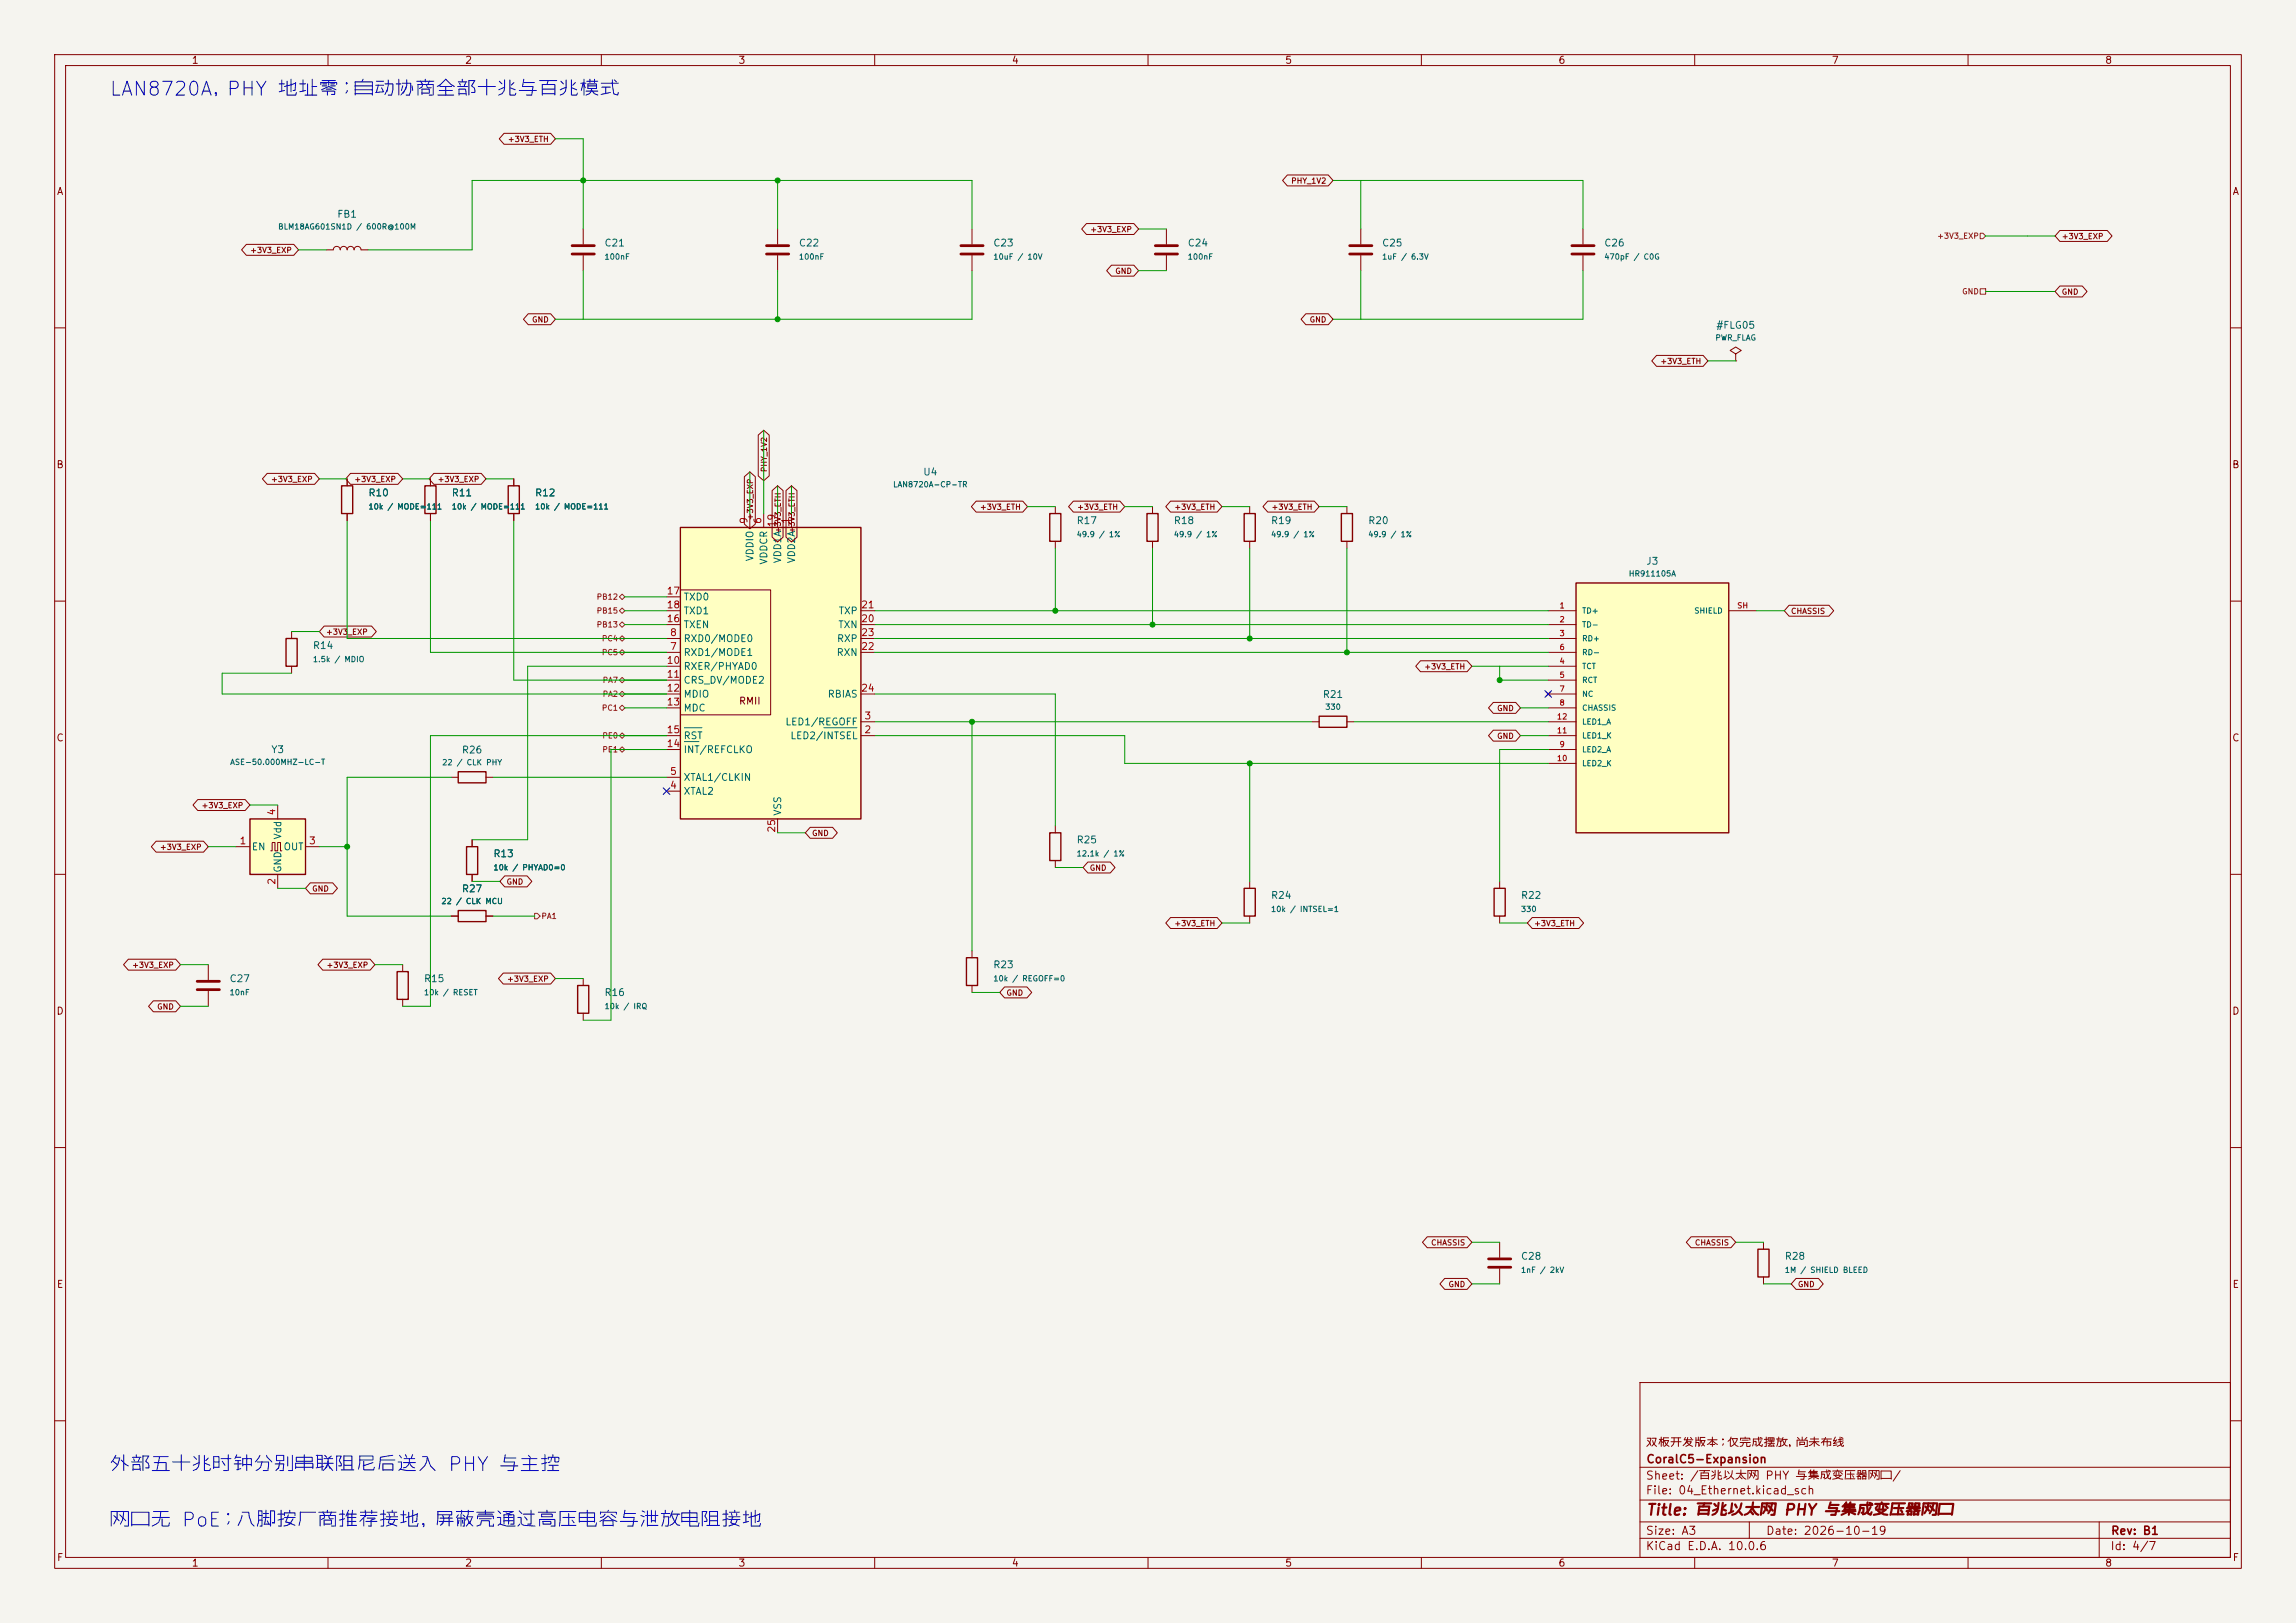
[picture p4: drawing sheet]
<svg xmlns="http://www.w3.org/2000/svg" width="420mm" height="297mm" viewBox="0 0 420 297" stroke-linecap="round" stroke-linejoin="round" font-family="sans-serif">
<defs><g id="words">
<g font-size="2.5" fill="#0000c2">
<text x="19.8" y="18.2">LAN8720A，PHY 地址零；自动协商全部十兆与百兆模式</text>
<text x="19.8" y="269.9">外部五十兆时钟分别串联阻尼后送入 PHY 与主控</text>
<text x="19.8" y="280">网口无 PoE；八脚按厂商推荐接地，屏蔽壳通过高压电容与泄放电阻接地</text>
</g>
<text font-size="2" fill="#840000" x="301" y="277.8">Title: 百兆以太网 PHY 与集成变压器网口</text>
<g font-size="1.5" fill="#840000">
<text x="300.9" y="265.1">双板开发版本；仅完成摆放，尚未布线</text>
<text x="301" y="268.1">CoralC5-Expansion</text>
<text x="300.9" y="273.8">File: 04_Ethernet.kicad_sch</text>
<text x="300.9" y="271.1">Sheet: /百兆以太网 PHY 与集成变压器网口/</text>
<text x="300.9" y="281.2">Size: A3</text>
<text x="322.9" y="281.2">Date: 2026-10-19</text>
<text x="386" y="281.2">Rev: B1</text>
<text x="300.9" y="284">KiCad E.D.A. 10.0.6</text>
<text x="385.9" y="284">Id: 4/7</text>
</g>
<g font-size="1.3" fill="#840000">
<text x="35" y="12">1</text>
<text x="85" y="12">2</text>
<text x="135" y="12">3</text>
<text x="185" y="12">4</text>
<text x="235" y="12">5</text>
<text x="285" y="12">6</text>
<text x="335" y="12">7</text>
<text x="385" y="12">8</text>
<text x="10.3" y="36">A</text>
<text x="408.3" y="36">A</text>
<text x="10.2" y="86">B</text>
<text x="408.2" y="86">B</text>
<text x="135.1" y="129.2">RMII</text>
<text x="10.2" y="136">C</text>
<text x="408.2" y="136">C</text>
<text x="10.2" y="186">D</text>
<text x="408.2" y="186">D</text>
<text x="10.3" y="236">E</text>
<text x="408.3" y="236">E</text>
<text x="10.3" y="286">F</text>
<text x="35" y="287">1</text>
<text x="85" y="287">2</text>
<text x="135" y="287">3</text>
<text x="185" y="287">4</text>
<text x="235" y="287">5</text>
<text x="285" y="287">6</text>
<text x="335" y="287">7</text>
<text x="385" y="287">8</text>
<text x="408.3" y="286">F</text>
</g>
<g font-size="1.3" fill="#006464">
<text x="61.6" y="40.1">FB1</text>
<text x="110.5" y="45.4">C21</text>
<text x="146" y="45.4">C22</text>
<text x="181.6" y="45.4">C23</text>
<text x="217.2" y="45.4">C24</text>
<text x="252.7" y="45.4">C25</text>
<text x="293.4" y="45.4">C26</text>
<text x="313.8" y="60.5">#FLG05</text>
<text x="168.8" y="87.3">U4</text>
<text x="67.3" y="91.1">R10</text>
<text x="82.5" y="91.1">R11</text>
<text x="97.8" y="91.1">R12</text>
<text x="196.8" y="96.2">R17</text>
<text x="214.6" y="96.2">R18</text>
<text x="232.4" y="96.2">R19</text>
<text x="250.2" y="96.2">R20</text>
<text x="138.1" y="102.8" transform="rotate(-90 138.1 102.8)">VDDIO</text>
<text x="140.7" y="103.4" transform="rotate(-90 140.7 103.4)">VDDCR</text>
<text x="143.2" y="103.2" transform="rotate(-90 143.2 103.2)">VDD1A</text>
<text x="145.7" y="103.2" transform="rotate(-90 145.7 103.2)">VDD2A</text>
<text x="301" y="103.6">J3</text>
<text x="124.9" y="110.2">TXD0</text>
<text x="124.9" y="112.7">TXD1</text>
<text x="153.3" y="112.7">TXP</text>
<text x="57.1" y="119.1">R14</text>
<text x="124.9" y="117.8">RXD0/MODE0</text>
<text x="124.9" y="115.3">TXEN</text>
<text x="153" y="117.8">RXP</text>
<text x="153.2" y="115.3">TXN</text>
<text x="124.9" y="120.3">RXD1/MODE1</text>
<text x="124.9" y="122.9">RXER/PHYAD0</text>
<text x="124.9" y="125.4">CRS_DV/MODE2</text>
<text x="152.9" y="120.3">RXN</text>
<text x="124.9" y="128">MDIO</text>
<text x="124.9" y="130.5">MDC</text>
<text x="151.3" y="128">RBIAS</text>
<text x="241.9" y="128">R21</text>
<text x="124.9" y="135.6">RST</text>
<text x="143.6" y="133">LED1/REGOFF</text>
<text x="144.5" y="135.6">LED2/INTSEL</text>
<text x="49.5" y="138.1">Y3</text>
<text x="84.4" y="138.2">R26</text>
<text x="124.9" y="143.2">XTAL1/CLKIN</text>
<text x="124.9" y="138.1">INT/REFCLKO</text>
<text x="124.9" y="145.7">XTAL2</text>
<text x="143.2" y="149.4" transform="rotate(-90 143.2 149.4)">VSS</text>
<text x="45.9" y="155.9">EN</text>
<text x="51.8" y="153.7" transform="rotate(-90 51.8 153.7)">Vdd</text>
<text x="51.8" y="155.9">OUT</text>
<text x="196.8" y="154.6">R25</text>
<text x="51.8" y="159.8" transform="rotate(-90 51.8 159.8)">GND</text>
<text x="90.2" y="157.2">R13</text>
<text x="84.4" y="163.6">R27</text>
<text x="232.4" y="164.8">R24</text>
<text x="278.1" y="164.8">R22</text>
<text x="181.6" y="177.5">R23</text>
<text x="41.9" y="180">C27</text>
<text x="77.5" y="180">R15</text>
<text x="110.5" y="182.6">R16</text>
<text x="278.1" y="230.8">C28</text>
<text x="326.4" y="230.8">R28</text>
</g>
<g font-size="1.3" fill="#a90000">
<text x="137" y="96" transform="rotate(-90 137 96)">9</text>
<text x="139.6" y="96" transform="rotate(-90 139.6 96)">6</text>
<text x="144.6" y="96" transform="rotate(-90 144.6 96)">1</text>
<text x="142.1" y="96.6" transform="rotate(-90 142.1 96.6)">19</text>
<text x="121.9" y="109.1">17</text>
<text x="121.9" y="111.6">18</text>
<text x="157.4" y="111.6">21</text>
<text x="121.9" y="114.2">16</text>
<text x="122.5" y="119.2">7</text>
<text x="122.5" y="116.7">8</text>
<text x="157.4" y="114.2">20</text>
<text x="157.4" y="119.2">22</text>
<text x="157.4" y="116.7">23</text>
<text x="121.9" y="121.8">10</text>
<text x="121.9" y="124.3">11</text>
<text x="121.9" y="126.9">12</text>
<text x="121.9" y="129.4">13</text>
<text x="157.4" y="126.9">24</text>
<text x="158" y="131.9">3</text>
<text x="121.9" y="137">14</text>
<text x="121.9" y="134.5">15</text>
<text x="158" y="134.5">2</text>
<text x="122.5" y="142.1">5</text>
<text x="50.7" y="149.3" transform="rotate(-90 50.7 149.3)">4</text>
<text x="122.5" y="144.6">4</text>
<text x="43.7" y="154.8">1</text>
<text x="56.4" y="154.8">3</text>
<text x="142.1" y="152.5" transform="rotate(-90 142.1 152.5)">25</text>
<text x="50.7" y="162" transform="rotate(-90 50.7 162)">2</text>
</g>
<g font-size="1" fill="#840000">
<text x="92.8" y="26.2">+3V3_ETH</text>
<text x="236.1" y="33.8">PHY_1V2</text>
<text x="45.7" y="46.5">+3V3_EXP</text>
<text x="199.3" y="42.7">+3V3_EXP</text>
<text x="377" y="44">+3V3_EXP</text>
<text x="203.9" y="50.4">GND</text>
<text x="97.2" y="59.2">GND</text>
<text x="239.5" y="59.2">GND</text>
<text x="377" y="54.2">GND</text>
<text x="303.6" y="66.9">+3V3_ETH</text>
<text x="49.5" y="88.5">+3V3_EXP</text>
<text x="64.7" y="88.5">+3V3_EXP</text>
<text x="80" y="88.5">+3V3_EXP</text>
<text x="140.5" y="86.5" transform="rotate(-90 140.5 86.5)">PHY_1V2</text>
<text x="138" y="95.3" transform="rotate(-90 138 95.3)">+3V3_EXP</text>
<text x="179.2" y="93.5">+3V3_ETH</text>
<text x="196.9" y="93.5">+3V3_ETH</text>
<text x="214.7" y="93.5">+3V3_ETH</text>
<text x="232.5" y="93.5">+3V3_ETH</text>
<text x="143.1" y="97.7" transform="rotate(-90 143.1 97.7)">+3V3_ETH</text>
<text x="145.6" y="97.7" transform="rotate(-90 145.6 97.7)">+3V3_ETH</text>
<text x="327.5" y="112.6">CHASSIS</text>
<text x="59.5" y="116.4">+3V3_EXP</text>
<text x="260.4" y="122.7">+3V3_ETH</text>
<text x="273.8" y="130.4">GND</text>
<text x="273.8" y="135.4">GND</text>
<text x="36.8" y="148.1">+3V3_EXP</text>
<text x="29.2" y="155.8">+3V3_EXP</text>
<text x="148.4" y="153.2">GND</text>
<text x="199.2" y="159.6">GND</text>
<text x="57" y="163.4">GND</text>
<text x="92.6" y="162.1">GND</text>
<text x="214.7" y="169.7">+3V3_ETH</text>
<text x="280.5" y="169.7">+3V3_ETH</text>
<text x="24.1" y="177.4">+3V3_EXP</text>
<text x="59.6" y="177.4">+3V3_EXP</text>
<text x="92.7" y="179.9">+3V3_EXP</text>
<text x="28.6" y="185">GND</text>
<text x="184" y="182.4">GND</text>
<text x="261.7" y="228.2">CHASSIS</text>
<text x="309.9" y="228.2">CHASSIS</text>
<text x="264.9" y="235.8">GND</text>
<text x="328.8" y="235.8">GND</text>
</g>
<g font-size="1" fill="#006464">
<text x="50.8" y="42.2">BLM18AG601SN1D / 600R@100M</text>
<text x="110.5" y="47.7">100nF</text>
<text x="146" y="47.7">100nF</text>
<text x="181.6" y="47.7">10uF / 10V</text>
<text x="217.2" y="47.7">100nF</text>
<text x="252.7" y="47.7">1uF / 6.3V</text>
<text x="293.4" y="47.7">470pF / C0G</text>
<text x="313.7" y="62.6">PWR_FLAG</text>
<text x="163.3" y="89.4">LAN8720A-CP-TR</text>
<text x="67.3" y="93.5">10k / MODE=111</text>
<text x="82.5" y="93.5">10k / MODE=111</text>
<text x="97.8" y="93.5">10k / MODE=111</text>
<text x="196.8" y="98.5">49.9 / 1%</text>
<text x="214.6" y="98.5">49.9 / 1%</text>
<text x="232.4" y="98.5">49.9 / 1%</text>
<text x="250.2" y="98.5">49.9 / 1%</text>
<text x="297.9" y="105.7">HR911105A</text>
<text x="289.3" y="112.5">TD+</text>
<text x="309.8" y="112.5">SHIELD</text>
<text x="289.3" y="115.1">TD-</text>
<text x="289.3" y="117.6">RD+</text>
<text x="57.1" y="121.4">1.5k / MDIO</text>
<text x="289.3" y="122.7">TCT</text>
<text x="289.3" y="125.2">RCT</text>
<text x="289.3" y="120.1">RD-</text>
<text x="242.3" y="130.1">330</text>
<text x="289.3" y="127.8">NC</text>
<text x="289.3" y="130.3">CHASSIS</text>
<text x="289.3" y="137.9">LED2_A</text>
<text x="289.3" y="135.4">LED1_K</text>
<text x="289.3" y="132.8">LED1_A</text>
<text x="42" y="140.2">ASE-50.000MHZ-LC-T</text>
<text x="80.8" y="140.3">22 / CLK PHY</text>
<text x="289.3" y="140.5">LED2_K</text>
<text x="90.2" y="159.5">10k / PHYAD0=0</text>
<text x="196.8" y="157">12.1k / 1%</text>
<text x="80.6" y="165.7">22 / CLK MCU</text>
<text x="232.4" y="167.1">10k / INTSEL=1</text>
<text x="278.1" y="167.1">330</text>
<text x="181.6" y="179.8">10k / REGOFF=0</text>
<text x="41.9" y="182.4">10nF</text>
<text x="77.5" y="182.4">10k / RESET</text>
<text x="110.5" y="184.9">10k / IRQ</text>
<text x="278.1" y="233.2">1nF / 2kV</text>
<text x="326.4" y="233.2">1M / SHIELD BLEED</text>
</g>
<g font-size="1" fill="#725600">
<text x="354.3" y="43.9">+3V3_EXP</text>
<text x="358.8" y="54.1">GND</text>
<text x="109" y="112.5">PB15</text>
<text x="109" y="110">PB12</text>
<text x="109" y="115.1">PB13</text>
<text x="110" y="117.6">PC4</text>
<text x="110" y="120.1">PC5</text>
<text x="110.1" y="125.2">PA7</text>
<text x="110" y="130.3">PC1</text>
<text x="110.1" y="127.8">PA2</text>
<text x="110.1" y="135.4">PE0</text>
<text x="110.1" y="137.9">PE1</text>
<text x="98.9" y="168.4">PA1</text>
</g>
<g font-size="1" fill="#a90000">
<text x="285.2" y="111.6">1</text>
<text x="317.7" y="111.6">SH</text>
<text x="285.2" y="114.1">2</text>
<text x="285.2" y="116.7">3</text>
<text x="285.2" y="119.2">6</text>
<text x="285.2" y="121.7">4</text>
<text x="285.2" y="124.3">5</text>
<text x="284.7" y="131.9">12</text>
<text x="285.2" y="126.8">7</text>
<text x="285.2" y="129.4">8</text>
<text x="284.7" y="134.4">11</text>
<text x="285.2" y="137">9</text>
<text x="284.7" y="139.5">10</text>
</g>
</g></defs>
<path d="M0 0h420v297h-420z" fill="#f5f4ef" stroke="#f5f4ef" stroke-width=".18"/>
<g fill="none" stroke="#840000" stroke-width=".18">
<path d="M10 10h400v277h-400zM12 12h396v273h-396zM60 10v2M110 10v2M160 10v2M210 10v2M260 10v2M310 10v2M360 10v2M106.7 41.9v2.8M106.7 46.7v2.8M10 60h2"/>
<path d="M408 60h2M10 110h2M53.3 115.6v1.2M408 110h2M53.3 121.9v1.3M10 160h2M408 160h2M274.3 161.3v1.3M274.3 167.6v1.3M10 210h2M408 210h2M300 253h108v32h-108z"/>
<path d="M10 260h2M300 278.5h108M300 274.5h108M300 268.5h108M320 278.5v3M384 278.5v6.5M408 260h2M60 285v2M110 285v2M160 285v2M210 285v2M260 285v2"/>
<path d="M300 281.5h108M310 285v2M360 285v2"/>
</g>
<path d="M52.3 116.8h2.1v5.1h-2.1zM273.3 162.6h2v5h-2z" fill="none" stroke="#840000" stroke-width=".25"/>
<path d="M104.6 45h4.1M104.6 46.5h4.1" fill="none" stroke="#840000" stroke-width=".51"/>
<path d="M45.7 149.9h10.2v10.1h-10.2z" fill="#ffffc2"/>
<g fill="none" stroke="#840000" stroke-width=".25">
<path d="M62.5 88.9h2v5.1h-2zM77.7 88.9h2.1v5.1h-2.1zM93 88.9h2v5.1h-2zM192 94h2.1v5.1h-2.1zM209.8 94h2v5.1h-2zM227.6 94h2v5.1h-2zM245.4 94h2v5.1h-2zM241.3 131.1h5.1v2h-5.1zM45.7 149.9h10.2v10.1h-10.2zM83.8 141.2h5.1v2.1h-5.1zM85.3 154.9h2.1v5.1h-2.1zM192 152.4h2.1v5.1h-2.1z"/>
<path d="M72.6 177.8h2.1v5.1h-2.1zM83.8 166.6h5.1v2.1h-5.1zM176.8 175.3h2v5h-2zM227.6 162.6h2v5h-2zM105.7 180.3h2v5.1h-2zM321.6 228.6h2v5.1h-2z"/>
</g>
<g fill="none" stroke="#840000" stroke-width=".18">
<path d="M59.7 45.7h1.3a.64 .64 0 0 1 .6-.6 .64 .64 0 0 1 .6 .6 .64 .64 0 0 1 .7-.6 .64 .64 0 0 1 .6 .6 .64 .64 0 0 1 .6-.6 .64 .64 0 0 1 .7 .6 .64 .64 0 0 1 .6-.6 .64 .64 0 0 1 .6 .6h1.3M177.8 41.9v2.8M177.8 46.7v2.8M213.4 41.9v2.8M213.4 46.7v2.8M248.9 41.9v2.8M248.9 46.7v2.8M289.6 41.9v2.8M289.6 46.7v2.8M317.5 64.8l1-.7-1-.6-1 .6 1 .7v1.2M317.5 66h.1M63.5 87.6v1.3"/>
<path d="M63.5 94v1.3M78.7 87.6v1.3M78.7 94v1.3M94 87.6v1.3M94 94v1.3M193 92.7v1.3M193 99.1v1.2M210.8 92.7v1.3M210.8 99.1v1.2M228.6 92.7v1.3M228.6 99.1v1.2M246.4 92.7v1.3"/>
<path d="M246.4 99.1v1.2M240 132.1h1.3M246.4 132.1h1.2M43.2 154.9h2.5M49.5 155.7h.3v-1.5h.5v1.5h.5v-1.5h.5v1.5h.3M50.8 147.3v2.6M55.9 154.9h2.5M82.5 142.2h1.3M86.4 153.7v1.2M88.9 142.2h1.3M193 151.1v1.3M193 157.5v1.3"/>
<path d="M38.1 176.5v2.8M50.8 160v2.6M73.7 176.5v1.3M82.5 167.6h1.3M86.4 160v1.3M88.9 167.6h1.3M106.7 179.1v1.2M177.8 174v1.3M228.6 161.3v1.3M228.6 167.6v1.3M38.1 181.4v2.8M73.7 182.9v1.3"/>
<path d="M106.7 185.4v1.3M177.8 180.3v1.3M274.3 227.3v2.8M274.3 232.2v2.7M322.6 227.3v1.3M322.6 233.7v1.2"/>
</g>
<path d="M175.8 45h4M175.8 46.5h4M211.3 45h4.1M211.3 46.5h4.1M246.9 45h4.1M246.9 46.5h4.1M287.5 45h4.1M287.5 46.5h4.1M36.1 179.6h4M36.1 181.1h4M272.3 230.4h4.1M272.3 231.9h4.1" fill="none" stroke="#840000" stroke-width=".51"/>
<path d="M124.5 96.5h33v53.4h-33z" fill="#ffffc2"/>
<path d="M124.5 96.5h33v53.4h-33z" fill="none" stroke="#840000" stroke-width=".25"/>
<g fill="none" stroke="#840000" stroke-width=".18">
<path d="M142.2 41.9v2.8M142.2 46.7v2.8M137.2 94v2.5M139.7 94v2.5M142.2 94v2.5M144.8 94v2.5M121.9 119.4h2.6M121.9 116.8h2.6M121.9 114.3h2.6M121.9 109.2h2.6M121.9 111.8h2.6M124.5 108h16.5v22.8h-16.5"/>
<path d="M157.5 119.4h2.5M157.5 116.8h2.5M157.5 114.3h2.5M157.5 111.8h2.5M121.9 134.6h2.6M121.9 121.9h2.6M121.9 124.5h2.6M121.9 127h2.6M121.9 129.5h2.6M121.9 137.2h2.6M157.5 134.6h2.5M157.5 132.1h2.5"/>
<path d="M157.5 127h2.5M121.9 144.8h2.6M121.9 142.2h2.6M142.2 149.9v2.5"/>
</g>
<path d="M125.2 133.2h3.2M125.2 135.7h2.6M150.7 133.2h6" fill="none" stroke="#006464" stroke-width=".18"/>
<path d="M140.2 45h4.1M140.2 46.5h4.1" fill="none" stroke="#840000" stroke-width=".51"/>
<path d="M288.3 106.7h27.9v45.7h-27.9z" fill="#ffffc2"/>
<path d="M288.3 106.7h27.9v45.7h-27.9z" fill="none" stroke="#840000" stroke-width=".25"/>
<g fill="none" stroke="#840000" stroke-width=".18">
<path d="M92.2 24.4h8.5l.9 1-.9 1h-8.5l-.9-1zM235.5 32h7.5l.8 1-.8 1h-7.5l-.9-1zM45.1 44.7h8.6l.9 1-.9 1h-8.6l-.9-1zM96.6 57.4h4.1l.9 1-.9 1h-4.1l-.8-1zM198.7 40.9h8.7l.9 1-.9 1h-8.7l-.8-1zM203.3 48.5h4.1l.9 1-.9 1h-4.1l-.9-1zM238.9 57.4h4.1l.8 1-.8 1h-4.1l-.9-1zM376.8 42.2h8.7l.8 1-.8 1h-8.7l-.9-1zM376.8 52.3h4.1l.9 1-.9 1h-4.1l-.9-1zM138.7 79.6l1-.9 1 .9v7.5l-1 .9-1-.9zM303 65h8.5l.9 1-.9 1h-8.5l-.9-1zM48.9 86.6h8.6l.9 1-.9 1h-8.6l-.9-1z"/>
<path d="M63.5 87.6v1.3M63.5 94v1.3M64.1 86.6h8.7l.9 1-.9 1h-8.7l-.9-1zM78.7 87.6v1.3M78.7 94v1.3M79.4 86.6h8.6l.9 1-.9 1h-8.6l-.9-1zM94 87.6v1.3M94 94v1.3M136.2 87.2l1-.8 1 .8v8.7l-1 .9-1-.9zM141.2 89.8l1-.9 1 .9v8.5l-1 .9-1-.9zM143.8 89.8l1-.9 1 .9v8.5l-1 .9-1-.9zM178.6 91.7h8.5l.9 1-.9 1h-8.5l-.9-1z"/>
<path d="M196.3 91.7h8.6l.8 1-.8 1h-8.6l-.8-1zM214.1 91.7h8.5l.9 1-.9 1h-8.5l-.9-1zM231.9 91.7h8.5l.9 1-.9 1h-8.5l-.9-1zM59.3 114.6h8.7l.8 1-.8 1h-8.7l-.9-1zM283.2 111.8h5.1M283.2 114.3h5.1M283.2 116.8h5.1M283.2 119.4h5.1M316.2 111.8h5.1M327.3 110.8h7.3l.8 1-.8 1h-7.3l-.9-1zM259.8 120.9h8.6l.8 1-.8 1h-8.6l-.8-1zM273.2 128.5h4.1l.8 1-.8 1h-4.1l-.9-1z"/>
<path d="M273.2 133.6h4.1l.8 1-.8 1h-4.1l-.9-1zM282.8 126.6l.8 .8M283.2 121.9h5.1M283.2 124.5h5.1M283.2 127h5.1M283.2 129.5h5.1M283.2 137.2h5.1M283.2 139.7h5.1M283.2 134.6h5.1M283.2 132.1h5.1M283.6 126.6l-.8 .8M28.6 153.9h8.6l.9 1-.9 1h-8.6l-.9-1z"/>
<path d="M36.2 146.3h8.6l.9 1-.9 1h-8.6l-.9-1zM86.4 153.7v1.2M148.2 151.4h4.1l.9 1-.9 1h-4.1l-.9-1zM199 157.7h4.1l.9 1.1-.9 1h-4.1l-.9-1zM23.5 175.5h8.6l.9 1-.9 1h-8.6l-.9-1zM56.8 161.6h4.1l.8 1-.8 1h-4.1l-.9-1zM59 175.5h8.7l.9 1-.9 1h-8.7l-.8-1zM82.5 167.6h1.3M86.4 160v1.3M88.9 167.6h1.3M92.1 178.1h8.6l.9 1-.9 1h-8.6l-.9-1zM92.3 160.3h4.1l.9 1-.9 1h-4.1l-.9-1z"/>
<path d="M214.1 167.9h8.5l.9 1-.9 1h-8.5l-.9-1zM280.3 167.9h8.5l.9 1-.9 1h-8.5l-.9-1zM28 183.1h4.1l.9 1.1-.9 1h-4.1l-.8-1zM183.8 180.6h4.1l.8 1-.8 1h-4.1l-.9-1zM261.1 226.3h7.3l.8 1-.8 1h-7.3l-.9-1zM264.3 233.9h4.1l.8 1-.8 1.1h-4.1l-.9-1.1zM309.3 226.3h7.3l.9 1-.9 1h-7.3l-.8-1zM328.5 233.9h4.1l.9 1-.9 1.1h-4.1l-.8-1.1z"/>
</g>
<g fill="none" stroke="#725600" stroke-width=".18">
<path d="M362.2 42.7h.5l.5 .5-.5 .5h-.5zM362.2 52.8h1v1h-1zM113.8 116.3l.5 .5-.5 .5-.5-.5zM113.8 118.9l.5 .5-.5 .5-.5-.5zM113.8 113.8l.5 .5-.5 .5-.5-.5zM113.8 111.3l.5 .5-.5 .5-.5-.5zM113.8 108.7l.5 .5-.5 .5-.5-.5zM113.8 124l.5 .5-.5 .5-.5-.5zM113.8 126.5l.5 .5-.5 .5-.5-.5zM113.8 129l.5 .5-.5 .5-.5-.5zM113.8 134.1l.5 .5-.5 .5-.5-.5zM113.8 136.7l.5 .5-.5 .5-.5-.5z"/>
<path d="M97.8 167.1h.5l.5 .5-.5 .5h-.5z"/>
</g>
<g fill="none" stroke="#009600" stroke-width=".18">
<path d="M101.6 25.4h5.1v16.5M142.2 33v8.9M243.8 33h45.8v8.9M248.9 33v8.9M54.6 45.7h5.1M106.7 49.5v8.9M142.2 49.5v8.9M177.8 41.9v-8.9h-91.4v12.7h-19.1M177.8 49.5v8.9h-76.2M208.3 41.9h5.1M208.3 49.5h5.1M248.9 49.5v8.9"/>
<path d="M289.6 49.5v8.9h-45.8M363.2 43.2h12.7M363.2 53.3h12.7M139.7 78.7v15.3M312.4 66h5.1M58.4 87.6h5.1M63.5 95.3v21.5h58.4M73.7 87.6h5M78.7 95.3v24.1h43.2M88.9 87.6h5.1M94 95.3v29.2h27.9M137.2 86.4v7.6"/>
<path d="M142.2 88.9v5.1M144.8 88.9v5.1M188 92.7h5M205.7 92.7h5.1M223.5 92.7h5.1M241.3 92.7h5.1M53.3 115.6h5.1M114.3 114.3h7.6M114.3 109.2h7.6M114.3 111.8h7.6M160 119.4h123.2M160 114.3h123.2"/>
<path d="M160 111.8h123.2M160 116.8h123.2M193 100.3v11.5M210.8 100.3v14M228.6 100.3v16.5M246.4 100.3v19.1M321.3 111.8h5.1M53.3 123.2h-12.7v3.8h81.3M114.3 129.5h7.6M121.9 134.6h-43.2v49.6h-5M121.9 137.2h-10.1v49.5h-5.1M121.9 121.9h-25.4v31.8h-10.1"/>
<path d="M160 134.6h45.7v5.1h77.5M160 127h33v24.1M160 132.1h80M177.8 132.1v41.9M228.6 139.7v21.6M247.6 132.1h35.6M269.2 121.9h14M274.3 121.9v2.6h8.9M278.1 129.5h5.1M278.1 134.6h5.1M283.2 137.2h-8.9v24.1M38.1 154.9h5.1"/>
<path d="M45.7 147.3h5.1M58.4 154.9h5.1M82.5 142.2h-19v25.4h19M90.2 142.2h31.7M142.2 152.4h5.1M193 158.8h5.1M33 176.5h5.1M50.8 162.6h5.1M68.6 176.5h5.1M86.4 161.3h5M90.2 167.6h7.6M101.6 179.1h5.1"/>
<path d="M223.5 168.9h5.1M274.3 168.9h5.1M33 184.2h5.1M177.8 181.6h5.1M269.2 234.9h5.1M269.2 227.3h5.1M317.5 227.3h5.1M322.6 234.9h5.1"/>
</g>
<path d="M282.6 126.4l1.2 1.2M283.8 126.4l-1.2 1.2M121.3 144.2l1.2 1.2M122.5 144.2l-1.2 1.2" fill="none" stroke="#000084" stroke-width=".18"/>
<g fill="#009600" stroke="#009600" stroke-width=".18">
<circle cx="106.7" cy="33" r=".46"/>
<circle cx="63.5" cy="154.9" r=".46"/>
<circle cx="177.8" cy="132.1" r=".46"/>
<circle cx="193" cy="111.8" r=".46"/>
<circle cx="274.3" cy="124.5" r=".46"/>
<circle cx="246.4" cy="119.4" r=".46"/>
<circle cx="210.8" cy="114.3" r=".46"/>
<circle cx="228.6" cy="116.8" r=".46"/>
<circle cx="228.6" cy="139.7" r=".46"/>
<circle cx="142.2" cy="58.4" r=".46"/>
<circle cx="142.2" cy="33" r=".46"/>
</g>
<use href="#words"/>
</svg>
